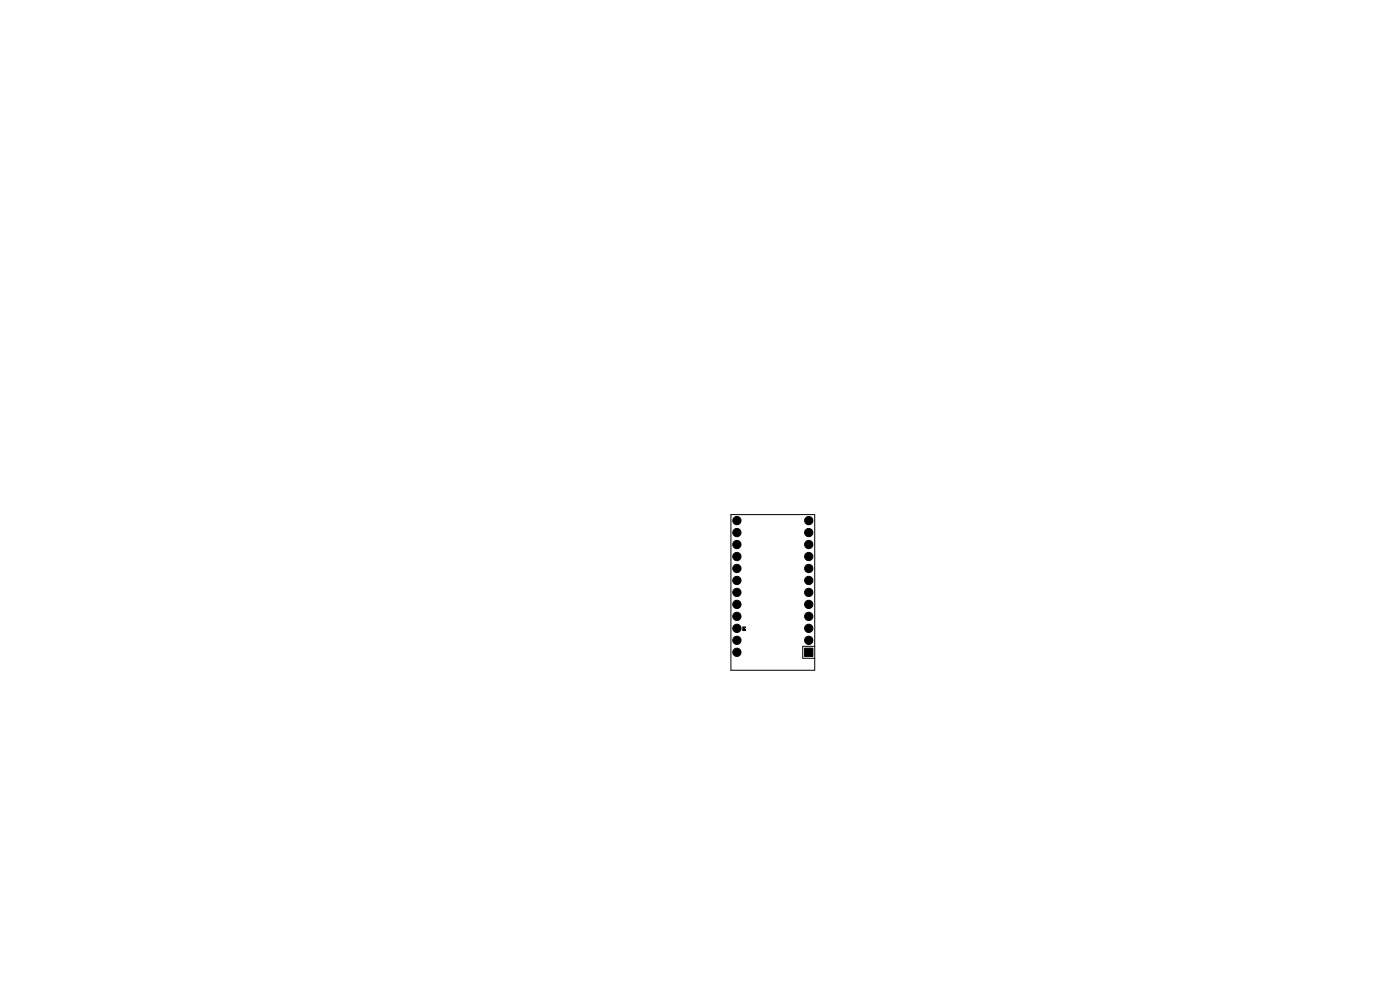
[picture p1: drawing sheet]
<svg xmlns="http://www.w3.org/2000/svg" width="297mm" height="210mm" viewBox="0 0 297 210" stroke-linecap="round" stroke-linejoin="round" font-family="sans-serif">
<path d="M155.1 109.2h17.7v33h-17.7zM172.8 137.1h-2.5v2.5h2.5" fill="none" stroke="#000" stroke-width=".21"/>
<g fill="#000" stroke="#000" stroke-width=".21">
<path d="M157.6 133l.1 .8zM157.8 133.3l.1 .1zM158 133l.1 .2zM158 133.5l.1 .3zM157.6 133.7l.5 .1zM170.7 137.5h1.7v1.7h-1.7z"/>
<circle cx="156.3" cy="115.5" r=".88"/>
<circle cx="156.3" cy="118.1" r=".88"/>
<circle cx="156.3" cy="113" r=".88"/>
<circle cx="156.3" cy="110.4" r=".88"/>
<circle cx="171.6" cy="118.1" r=".88"/>
<circle cx="171.6" cy="110.4" r=".88"/>
<circle cx="171.6" cy="115.5" r=".88"/>
<circle cx="171.6" cy="113" r=".88"/>
<circle cx="156.3" cy="138.4" r=".88"/>
<circle cx="156.3" cy="128.2" r=".88"/>
<circle cx="156.3" cy="135.8" r=".88"/>
<circle cx="156.3" cy="133.3" r=".88"/>
<circle cx="156.3" cy="130.8" r=".88"/>
<circle cx="156.3" cy="123.1" r=".88"/>
<circle cx="156.3" cy="125.7" r=".88"/>
<circle cx="156.3" cy="120.6" r=".88"/>
<circle cx="171.6" cy="128.2" r=".88"/>
<circle cx="171.6" cy="133.3" r=".88"/>
<circle cx="171.6" cy="135.8" r=".88"/>
<circle cx="171.6" cy="130.8" r=".88"/>
<circle cx="171.6" cy="123.1" r=".88"/>
<circle cx="171.6" cy="120.6" r=".88"/>
<circle cx="171.6" cy="125.7" r=".88"/>
</g>
</svg>
